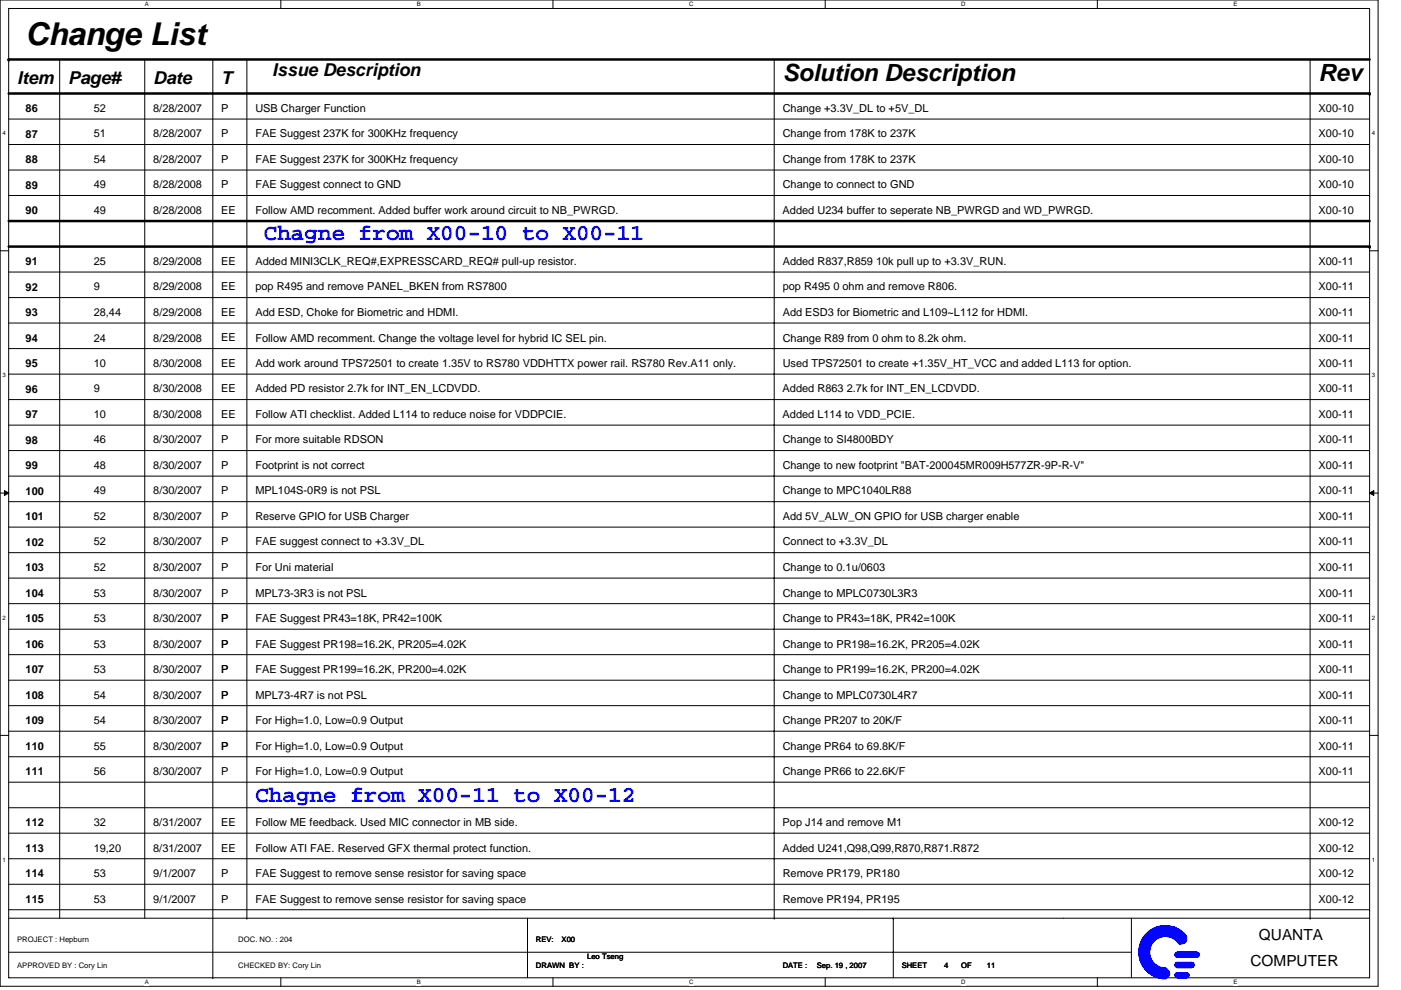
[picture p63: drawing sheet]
<svg xmlns="http://www.w3.org/2000/svg" width="297mm" height="210mm" viewBox="0 0 297 210" stroke-linecap="round" stroke-linejoin="round" font-family="sans-serif">
<defs><g id="words">
<text font-size="6.7" x="5.4" y="9.6">Change List</text>
<g font-size="5">
<text x="165.9" y="17.3">Solution Description</text>
<text x="279.6" y="17.3">Rev</text>
</g>
<g font-size="4.9" fill="#00f">
<text x="55.9" y="51">Chagne from X00-10 to X00-11</text>
<text x="54.1" y="170">Chagne from X00-11 to X00-12</text>
</g>
<g font-size="3.8">
<text x="3.6" y="17.9">Item</text>
<text x="14.5" y="17.9">Page#</text>
<text x="32.5" y="17.9">Date</text>
<text x="46.9" y="17.9">T</text>
<text x="57.7" y="16.1">Issue Description</text>
</g>
<g font-size="3.2">
<text x="266.9" y="199.5">QUANTA</text>
<text x="265.1" y="204.9">COMPUTER</text>
</g>
<g font-size="2.3">
<text x="5.4" y="23.8">86</text>
<text x="19.9" y="23.7">52</text>
<text x="32.5" y="23.7">8/28/2007</text>
<text x="46.9" y="23.7">P</text>
<text x="54.1" y="23.7">USB Charger Function</text>
<text x="165.9" y="23.7">Change +3.3V_DL to +5V_DL</text>
<text x="279.6" y="23.7">X00-10</text>
<text x="5.4" y="29.2">87</text>
<text x="19.9" y="29.1">51</text>
<text x="32.5" y="29.1">8/28/2007</text>
<text x="46.9" y="29.1">P</text>
<text x="54.1" y="29.1">FAE Suggest 237K for 300KHz frequency</text>
<text x="165.9" y="29.1">Change from 178K to 237K</text>
<text x="279.6" y="29.1">X00-10</text>
<text x="5.4" y="34.6">88</text>
<text x="19.9" y="34.5">54</text>
<text x="32.5" y="34.5">8/28/2007</text>
<text x="46.9" y="34.5">P</text>
<text x="54.1" y="34.5">FAE Suggest 237K for 300KHz frequency</text>
<text x="165.9" y="34.5">Change from 178K to 237K</text>
<text x="279.6" y="34.5">X00-10</text>
<text x="5.4" y="40">89</text>
<text x="19.9" y="40">49</text>
<text x="32.5" y="40">8/28/2008</text>
<text x="46.9" y="40">P</text>
<text x="54.1" y="40">FAE Suggest connect to GND</text>
<text x="165.9" y="40">Change to connect to GND</text>
<text x="279.6" y="40">X00-10</text>
<text x="5.4" y="45.4">90</text>
<text x="19.9" y="45.4">49</text>
<text x="32.5" y="45.4">8/28/2008</text>
<text x="46.9" y="45.4">EE</text>
<text x="54.1" y="45.4">Follow AMD recomment. Added buffer work around circuit to NB_PWRGD.</text>
<text x="165.9" y="45.4">Added U234 buffer to seperate NB_PWRGD and WD_PWRGD.</text>
<text x="279.6" y="45.4">X00-10</text>
<text x="5.4" y="56.3">91</text>
<text x="19.9" y="56.2">25</text>
<text x="32.5" y="56.2">8/29/2008</text>
<text x="46.9" y="56.2">EE</text>
<text x="54.1" y="56.2">Added MINI3CLK_REQ#,EXPRESSCARD_REQ# pull-up resistor.</text>
<text x="165.9" y="56.2">Added R837,R859 10k pull up to +3.3V_RUN.</text>
<text x="279.6" y="56.2">X00-11</text>
<text x="5.4" y="61.7">92</text>
<text x="19.9" y="61.6">9</text>
<text x="32.5" y="61.6">8/29/2008</text>
<text x="46.9" y="61.6">EE</text>
<text x="54.1" y="61.6">pop R495 and remove PANEL_BKEN from RS7800</text>
<text x="165.9" y="61.6">pop R495 0 ohm and remove R806.</text>
<text x="279.6" y="61.6">X00-11</text>
<text x="5.4" y="67.1">93</text>
<text x="19.9" y="67">28,44</text>
<text x="32.5" y="67">8/29/2008</text>
<text x="46.9" y="67">EE</text>
<text x="54.1" y="67">Add ESD, Choke for Biometric and HDMI.</text>
<text x="165.9" y="67">Add ESD3 for Biometric and L109~L112 for HDMI.</text>
<text x="279.6" y="67">X00-11</text>
<text x="5.4" y="72.5">94</text>
<text x="5.4" y="77.9">95</text>
<text x="19.9" y="72.4">24</text>
<text x="19.9" y="77.8">10</text>
<text x="32.5" y="72.4">8/29/2008</text>
<text x="32.5" y="77.8">8/30/2008</text>
<text x="46.9" y="72.4">EE</text>
<text x="46.9" y="77.8">EE</text>
<text x="54.1" y="72.4">Follow AMD recomment. Change the voltage level for hybrid IC SEL pin.</text>
<text x="54.1" y="77.8">Add work around TPS72501 to create 1.35V to RS780 VDDHTTX power rail. RS780 Rev.A11 only.</text>
<text x="165.9" y="72.4">Change R89 from 0 ohm to 8.2k ohm.</text>
<text x="165.9" y="77.8">Used TPS72501 to create +1.35V_HT_VCC and added L113 for option.</text>
<text x="279.6" y="72.4">X00-11</text>
<text x="279.6" y="77.8">X00-11</text>
<text x="5.4" y="83.3">96</text>
<text x="19.9" y="83.2">9</text>
<text x="32.5" y="83.2">8/30/2008</text>
<text x="46.9" y="83.2">EE</text>
<text x="54.1" y="83.2">Added PD resistor 2.7k for INT_EN_LCDVDD.</text>
<text x="165.9" y="83.2">Added R863 2.7k for INT_EN_LCDVDD.</text>
<text x="279.6" y="83.2">X00-11</text>
<text x="5.4" y="88.7">97</text>
<text x="19.9" y="88.6">10</text>
<text x="32.5" y="88.6">8/30/2008</text>
<text x="46.9" y="88.6">EE</text>
<text x="54.1" y="88.6">Follow ATI checklist. Added L114 to reduce noise for VDDPCIE.</text>
<text x="165.9" y="88.6">Added L114 to VDD_PCIE.</text>
<text x="279.6" y="88.6">X00-11</text>
<text x="5.4" y="94.1">98</text>
<text x="19.9" y="94.1">46</text>
<text x="32.5" y="94.1">8/30/2007</text>
<text x="46.9" y="94.1">P</text>
<text x="54.1" y="94.1">For more suitable RDSON</text>
<text x="165.9" y="94.1">Change to SI4800BDY</text>
<text x="279.6" y="94.1">X00-11</text>
<text x="5.4" y="99.5">99</text>
<text x="19.9" y="99.5">48</text>
<text x="32.5" y="99.5">8/30/2007</text>
<text x="46.9" y="99.5">P</text>
<text x="54.1" y="99.5">Footprint is not correct</text>
<text x="165.9" y="99.5">Change to new footprint &quot;BAT-200045MR009H577ZR-9P-R-V&quot;</text>
<text x="279.6" y="99.5">X00-11</text>
<text x="5.4" y="104.9">100</text>
<text x="19.9" y="104.9">49</text>
<text x="32.5" y="104.9">8/30/2007</text>
<text x="46.9" y="104.9">P</text>
<text x="54.1" y="104.9">MPL104S-0R9 is not PSL</text>
<text x="165.9" y="104.9">Change to MPC1040LR88</text>
<text x="279.6" y="104.9">X00-11</text>
<text x="5.4" y="110.4">101</text>
<text x="19.9" y="110.3">52</text>
<text x="32.5" y="110.3">8/30/2007</text>
<text x="46.9" y="110.3">P</text>
<text x="54.1" y="110.3">Reserve GPIO for USB Charger</text>
<text x="165.9" y="110.3">Add 5V_ALW_ON GPIO for USB charger enable</text>
<text x="279.6" y="110.3">X00-11</text>
<text x="5.4" y="115.8">102</text>
<text x="19.9" y="115.7">52</text>
<text x="32.5" y="115.7">8/30/2007</text>
<text x="46.9" y="115.7">P</text>
<text x="54.1" y="115.7">FAE suggest connect to +3.3V_DL</text>
<text x="165.9" y="115.7">Connect to +3.3V_DL</text>
<text x="279.6" y="115.7">X00-11</text>
<text x="5.4" y="121.2">103</text>
<text x="19.9" y="121.1">52</text>
<text x="32.5" y="121.1">8/30/2007</text>
<text x="46.9" y="121.1">P</text>
<text x="54.1" y="121.1">For Uni material</text>
<text x="165.9" y="121.1">Change to 0.1u/0603</text>
<text x="279.6" y="121.1">X00-11</text>
<text x="5.4" y="126.6">104</text>
<text x="5.4" y="132">105</text>
<text x="19.9" y="126.5">53</text>
<text x="19.9" y="131.9">53</text>
<text x="32.5" y="126.5">8/30/2007</text>
<text x="32.5" y="131.9">8/30/2007</text>
<text x="46.9" y="131.9">P</text>
<text x="46.9" y="126.5">P</text>
<text x="54.1" y="126.5">MPL73-3R3 is not PSL</text>
<text x="54.1" y="131.9">FAE Suggest PR43=18K, PR42=100K</text>
<text x="165.9" y="126.5">Change to MPLC0730L3R3</text>
<text x="165.9" y="131.9">Change to PR43=18K, PR42=100K</text>
<text x="279.6" y="126.5">X00-11</text>
<text x="279.6" y="131.9">X00-11</text>
<text x="5.4" y="137.4">106</text>
<text x="19.9" y="137.4">53</text>
<text x="32.5" y="137.3">8/30/2007</text>
<text x="46.9" y="137.4">P</text>
<text x="54.1" y="137.4">FAE Suggest PR198=16.2K, PR205=4.02K</text>
<text x="165.9" y="137.4">Change to PR198=16.2K, PR205=4.02K</text>
<text x="279.6" y="137.4">X00-11</text>
<text x="5.4" y="142.8">107</text>
<text x="19.9" y="142.7">53</text>
<text x="32.5" y="142.7">8/30/2007</text>
<text x="46.9" y="142.7">P</text>
<text x="54.1" y="142.7">FAE Suggest PR199=16.2K, PR200=4.02K</text>
<text x="165.9" y="142.7">Change to PR199=16.2K, PR200=4.02K</text>
<text x="279.6" y="142.7">X00-11</text>
<text x="5.4" y="148.2">108</text>
<text x="19.9" y="148.2">54</text>
<text x="32.5" y="148.2">8/30/2007</text>
<text x="46.9" y="148.2">P</text>
<text x="54.1" y="148.2">MPL73-4R7 is not PSL</text>
<text x="165.9" y="148.2">Change to MPLC0730L4R7</text>
<text x="279.6" y="148.2">X00-11</text>
<text x="5.4" y="153.6">109</text>
<text x="19.9" y="153.6">54</text>
<text x="32.5" y="153.6">8/30/2007</text>
<text x="46.9" y="153.6">P</text>
<text x="54.1" y="153.6">For High=1.0, Low=0.9 Output</text>
<text x="165.9" y="153.6">Change PR207 to 20K/F</text>
<text x="279.6" y="153.6">X00-11</text>
<text x="5.4" y="159">110</text>
<text x="19.9" y="159">55</text>
<text x="32.5" y="159">8/30/2007</text>
<text x="46.9" y="159">P</text>
<text x="54.1" y="159">For High=1.0, Low=0.9 Output</text>
<text x="165.9" y="159">Change PR64 to 69.8K/F</text>
<text x="279.6" y="159">X00-11</text>
<text x="5.4" y="164.5">111</text>
<text x="19.9" y="164.4">56</text>
<text x="32.5" y="164.4">8/30/2007</text>
<text x="46.9" y="164.4">P</text>
<text x="54.1" y="164.4">For High=1.0, Low=0.9 Output</text>
<text x="165.9" y="164.4">Change PR66 to 22.6K/F</text>
<text x="279.6" y="164.4">X00-11</text>
<text x="5.4" y="175.3">112</text>
<text x="19.9" y="175.2">32</text>
<text x="32.5" y="175.2">8/31/2007</text>
<text x="46.9" y="175.2">EE</text>
<text x="54.1" y="175.2">Follow ME feedback. Used MIC connector in MB side.</text>
<text x="165.9" y="175.2">Pop J14 and remove M1</text>
<text x="279.6" y="175.2">X00-12</text>
<text x="5.4" y="180.7">113</text>
<text x="19.9" y="180.6">19,20</text>
<text x="32.5" y="180.6">8/31/2007</text>
<text x="46.9" y="180.6">EE</text>
<text x="54.1" y="180.6">Follow ATI FAE. Reserved GFX thermal protect function.</text>
<text x="165.9" y="180.6">Added U241,Q98,Q99,R870,R871.R872</text>
<text x="279.6" y="180.6">X00-12</text>
<text x="5.4" y="186.1">114</text>
<text x="5.4" y="191.5">115</text>
<text x="19.9" y="186">53</text>
<text x="19.9" y="191.5">53</text>
<text x="32.5" y="186">9/1/2007</text>
<text x="32.5" y="191.5">9/1/2007</text>
<text x="46.9" y="186">P</text>
<text x="46.9" y="191.5">P</text>
<text x="54.1" y="186">FAE Suggest to remove sense resistor for saving space</text>
<text x="54.1" y="191.5">FAE Suggest to remove sense resistor for saving space</text>
<text x="165.9" y="186">Remove PR179, PR180</text>
<text x="165.9" y="191.5">Remove PR194, PR195</text>
<text x="279.6" y="186">X00-12</text>
<text x="279.6" y="191.5">X00-12</text>
</g>
<g font-size="1.6">
<text x="3.6" y="199.8">PROJECT : Hepburn</text>
<text x="50.5" y="199.8">DOC. NO. : 204</text>
<text x="113.6" y="199.8">REV:</text>
<text x="119.1" y="199.8">X00</text>
<text x="124.5" y="203.4">Leo Tseng</text>
<text x="3.6" y="205.2">APPROVED BY : Cory Lin</text>
<text x="50.5" y="205.2">CHECKED BY: Cory Lin</text>
<text x="113.6" y="205.2">DRAWN BY :</text>
<text x="165.9" y="205.2">DATE :</text>
<text x="173.2" y="205.2">Sep. 19 , 2007</text>
<text x="191.2" y="205.2">SHEET</text>
<text x="200.2" y="205.2">4</text>
<text x="203.8" y="205.2">OF</text>
<text x="209.2" y="205.2">11</text>
</g>
<g font-size="1.3">
<text x="30.7" y="1.4">A</text>
<text x="88.4" y="1.4">B</text>
<text x="146.1" y="1.4">C</text>
<text x="203.8" y="1.4">D</text>
<text x="261.5" y="1.4">E</text>
<text x=".5" y="28.7">4</text>
<text x="290.8" y="28.7">4</text>
<text x=".5" y="80.1">3</text>
<text x="290.8" y="80.1">3</text>
<text x=".5" y="131.4">2</text>
<text x="290.8" y="131.4">2</text>
<text x=".5" y="182.8">1</text>
<text x="290.8" y="182.8">1</text>
<text x="30.7" y="208.7">A</text>
<text x="88.4" y="208.7">B</text>
<text x="146.1" y="208.7">C</text>
<text x="203.8" y="208.7">D</text>
<text x="261.5" y="208.7">E</text>
</g>
</g></defs>
<path d="M0 0h292.2v209.2h-292.2zM1.8 1.8h288.6v205.6h-288.6z" fill="none" stroke="#000" stroke-width=".21"/>
<g fill="#fff">
<path d="M30.7 .2h.9v1.4h-.9z"/>
<path d="M30.7 207.6h.9v1.4h-.9z"/>
</g>
<path d="M59.5 0v1.8M59.5 207.4v1.8" fill="none" stroke="#000" stroke-width=".21"/>
<g fill="#fff">
<path d="M88.4 .2h.9v1.4h-.9z"/>
<path d="M88.4 207.6h.9v1.4h-.9z"/>
</g>
<path d="M117.2 0v1.8M117.2 207.4v1.8" fill="none" stroke="#000" stroke-width=".21"/>
<g fill="#fff">
<path d="M146.1 .2h.9v1.4h-.9z"/>
<path d="M146.1 207.6h.9v1.4h-.9z"/>
</g>
<path d="M175 0v1.8M175 207.4v1.8" fill="none" stroke="#000" stroke-width=".21"/>
<g fill="#fff">
<path d="M203.8 .2h.9v1.4h-.9z"/>
<path d="M203.8 207.6h.9v1.4h-.9z"/>
</g>
<path d="M232.7 0v1.8M232.7 207.4v1.8" fill="none" stroke="#000" stroke-width=".21"/>
<g fill="#fff">
<path d="M261.5 .2h.9v1.4h-.9z"/>
<path d="M261.5 207.6h.9v1.4h-.9z"/>
<path d="M.5 27.5h.7v1.4h-.7z"/>
<path d="M290.8 27.5h.8v1.4h-.8z"/>
<path d="M.5 78.9h.7v1.4h-.7z"/>
<path d="M290.8 78.9h.8v1.4h-.8z"/>
</g>
<path d="M0 53.2h1.8M290.4 53.2h1.8" fill="none" stroke="#000" stroke-width=".21"/>
<g fill="#fff">
<path d="M.5 130.3h.7v1.4h-.7z"/>
<path d="M290.8 130.3h.8v1.4h-.8z"/>
</g>
<path d="M0 104.6h1.8M290.4 104.6h1.8" fill="none" stroke="#000" stroke-width=".21"/>
<path d="M.9 104.1l.9 .5-.9 .5zM290.4 104.6l.9-.5v1z" fill="#000" stroke="#000" stroke-width=".21"/>
<g fill="#fff">
<path d="M.5 181.7h.7v1.4h-.7z"/>
<path d="M290.8 181.7h.8v1.4h-.8z"/>
</g>
<g fill="none" stroke="#000" stroke-width=".21">
<path d="M12.7 12.6v182.2M30.7 12.6v182.2M45.1 12.6v194.8M52.3 12.6v182.2M164.1 12.6v182.2M277.8 12.6v182.2M1.8 25.3h288.6M1.8 30.6h288.6M1.8 36.1h288.6M1.8 57.7h288.6M1.8 41.5h288.6M290.4 41.5h.1"/>
<path d="M1.8 63.1h288.6M1.8 68.5h288.6M1.8 73.9h288.6M1.8 79.4h288.6M1.8 84.8h288.6M1.8 90.2h288.6M1.8 95.6h288.6M1.8 101h288.6M1.8 106.4h288.6M1.8 111.8h288.6M1.8 117.2h288.6M1.8 122.6h288.6"/>
<path d="M1.8 128h288.6M1.8 133.5h288.6M1.8 138.9h288.6M0 156h1.8M1.8 144.3h288.6M1.8 149.7h288.6M1.8 155.1h288.6M290.4 156h1.8M1.8 160.5h288.6M1.8 165.9h288.6M1.8 171.3h288.6M1.8 176.7h288.6"/>
<path d="M1.8 194.8h288.6M1.8 182.1h288.6M1.8 187.6h288.6M1.8 193h288.6M52.3 194.8h.1M111.8 194.8v12.6M164.1 194.8h.1M189.4 194.8h.1M189.4 194.8v12.6M239.9 194.8v12.6M277.8 194.8h.1M290.4 193h.1"/>
<path d="M1.8 202h238.1M45.1 207.4h.1"/>
</g>
<path d="M1.8 12.6h.1M1.8 12.6h288.6M1.8 19.8h288.6M290.4 19.8h.1M1.8 46.9h288.6M1.8 52.3h288.6M290.4 52.3h.1" fill="none" stroke="#000" stroke-width=".53"/>
<g fill="#00f" stroke="#00f" stroke-width=".21">
<path d="M249.6 202v1.1h4v-1.1z" fill-rule="evenodd"/>
<path d="M249.6 204.1v1.1h3.1v-1.1z" fill-rule="evenodd"/>
<path d="M249.6 206.3v1.1h2v-1.1z" fill-rule="evenodd"/>
<path d="M249.6 202v1.1h4v-1.1z" fill-rule="evenodd"/>
<path d="M249.6 204.1v1.1h3.1v-1.1z" fill-rule="evenodd"/>
<path d="M249.6 206.3v1.1h2v-1.1z" fill-rule="evenodd"/>
<circle cx="250.7" cy="199.3" r=".89"/>
<circle cx="247.1" cy="206.5" r=".89"/>
<circle cx="249.6" cy="206.8" r=".53"/>
<circle cx="251.6" cy="206.8" r=".53"/>
<circle cx="252.7" cy="204.7" r=".53"/>
<circle cx="249.6" cy="204.7" r=".53"/>
<circle cx="249.6" cy="202.5" r=".53"/>
<circle cx="253.8" cy="202.5" r=".53"/>
</g>
<path d="M249.9 199.7a3.5 3.5 0 0 0-2.9-1.3h.1a3.6 3.6 0 0 0-3.6 3.6v-.1a3.6 3.6 0 0 0 3.6 3.7M251.3 198.6a5.4 5.4 0 0 0-4.3-2h.1a5.4 5.4 0 0 0-5.4 5.4v-.1a5.4 5.4 0 0 0 5.4 5.5M249.6 206.3h2M249.6 207.4h2M249.6 205.2h3.1M249.6 204.1h3.1M249.6 203.1h4.2M249.6 202h4.2" fill="none" stroke="#00f" stroke-width=".21"/>
<path d="M250.2 199.9a3.8 3.8 0 0 0-6.5 .3 3.8 3.8 0 0 0 3.4 5.5M250.3 199.6a4 4 0 0 0-6.7 .6 4 4 0 0 0 3.5 5.7M250.4 199.5a4.1 4.1 0 0 0-7 .6 4.1 4.1 0 0 0 3.7 6M250.6 199.5a4.3 4.3 0 0 0-7.3 .5 4.3 4.3 0 0 0 3.8 6.3M250.7 199.3a4.5 4.5 0 0 0-7.6 .7 4.5 4.5 0 0 0 4 6.5M250.8 199.1a4.7 4.7 0 0 0-7.9 .8 4.7 4.7 0 0 0 4.2 6.8M250.9 199a4.9 4.9 0 0 0-8.2 .8 4.9 4.9 0 0 0 4.4 7M251 198.8a5 5 0 0 0-8.5 1 5 5 0 0 0 4.6 7.2M251.2 198.7a5.2 5.2 0 0 0-8.8 1 5.2 5.2 0 0 0 4.7 7.5" fill="none" stroke="#00f" stroke-width="1.1"/>
<use href="#words"/>
</svg>
